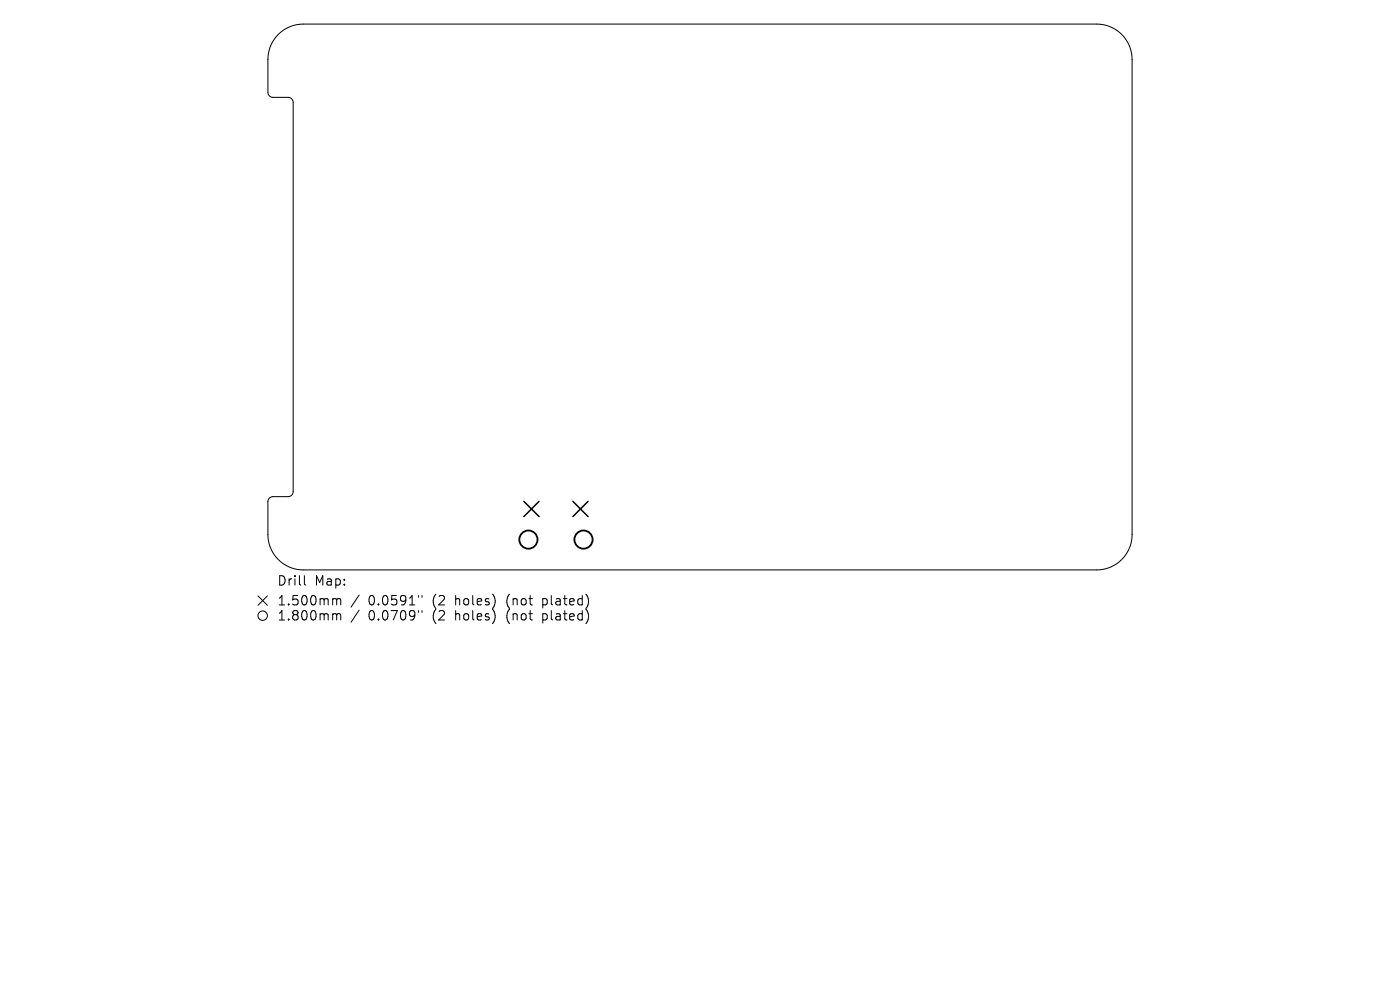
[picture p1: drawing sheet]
<svg xmlns="http://www.w3.org/2000/svg" width="297mm" height="210mm" viewBox="0 0 297 210" stroke-linecap="round" stroke-linejoin="round" font-family="sans-serif">
<defs><g id="words">
<g font-size="2.8">
<text x="58.7" y="124.5">Drill</text>
<text x="66.7" y="124.5">Map:</text>
<text x="58.7" y="128.7">1.500mm</text>
<text x="58.7" y="131.9">1.800mm</text>
<text x="78.2" y="128.7">0.0591&quot;</text>
<text x="78.2" y="131.9">0.0709&quot;</text>
<text x="91.9" y="128.7">(2</text>
<text x="91.9" y="131.9">(2</text>
<text x="96.9" y="128.7">holes)</text>
<text x="96.9" y="131.9">holes)</text>
<text x="107.9" y="128.7">(not</text>
<text x="107.9" y="131.9">(not</text>
<text x="115.7" y="128.7">plated)</text>
<text x="115.7" y="131.9">plated)</text>
</g>
</g></defs>
<g fill="none" stroke="#000" stroke-width=".21">
<path d="M59 7.3a7.5 7.5 0 0 1 5.3-2.2h168.4a7.5 7.5 0 0 1 7.5 7.5v100.8a7.5 7.5 0 0 1-7.5 7.5h-168.4a7.5 7.5 0 0 1-7.5-7.5v-7a1.07 1.07 0 0 1 1.1-1h3.2a1.07 1.07 0 0 0 1.1-1.1v-82.6a1.07 1.07 0 0 0-1.1-1h-3.2a1.07 1.07 0 0 1-1.1-1.1v-7a7.5 7.5 0 0 1 2.2-5.3zM54.7 126.4l2 2M56.7 126.4l-2 2M64.6 122.1v1.7l.3 .3M70.9 127l.4 .1 .1 .2M70.9 130.2h.2l.3 .3M71.4 127.3l.3-.3 .5 .1 .1 1.2M71.4 127.3v1M71.4 130.5v1M71.4 130.5l.3-.3 .5 .1 .1 1.2M76.2 126.2l-1.7 2.6M76.2 129.4l-1.7 2.6"/>
<path d="M88.8 126.3v.4M88.8 129.5v.4M89.5 126.3v.4M89.5 129.5v.4"/>
<circle cx="55.7" cy="130.6" r="1"/>
</g>
<path d="M111.1 106.4l3.3 3.2M114.4 106.4l-3.3 3.2M121.5 106.4l3.3 3.2M124.8 106.4l-3.3 3.2" fill="none" stroke="#000" stroke-width=".32"/>
<g fill="none" stroke="#000" stroke-width=".39">
<circle cx="112.1" cy="114.5" r="1.93"/>
<circle cx="123.8" cy="114.5" r="1.93"/>
</g>
<use href="#words"/>
</svg>
